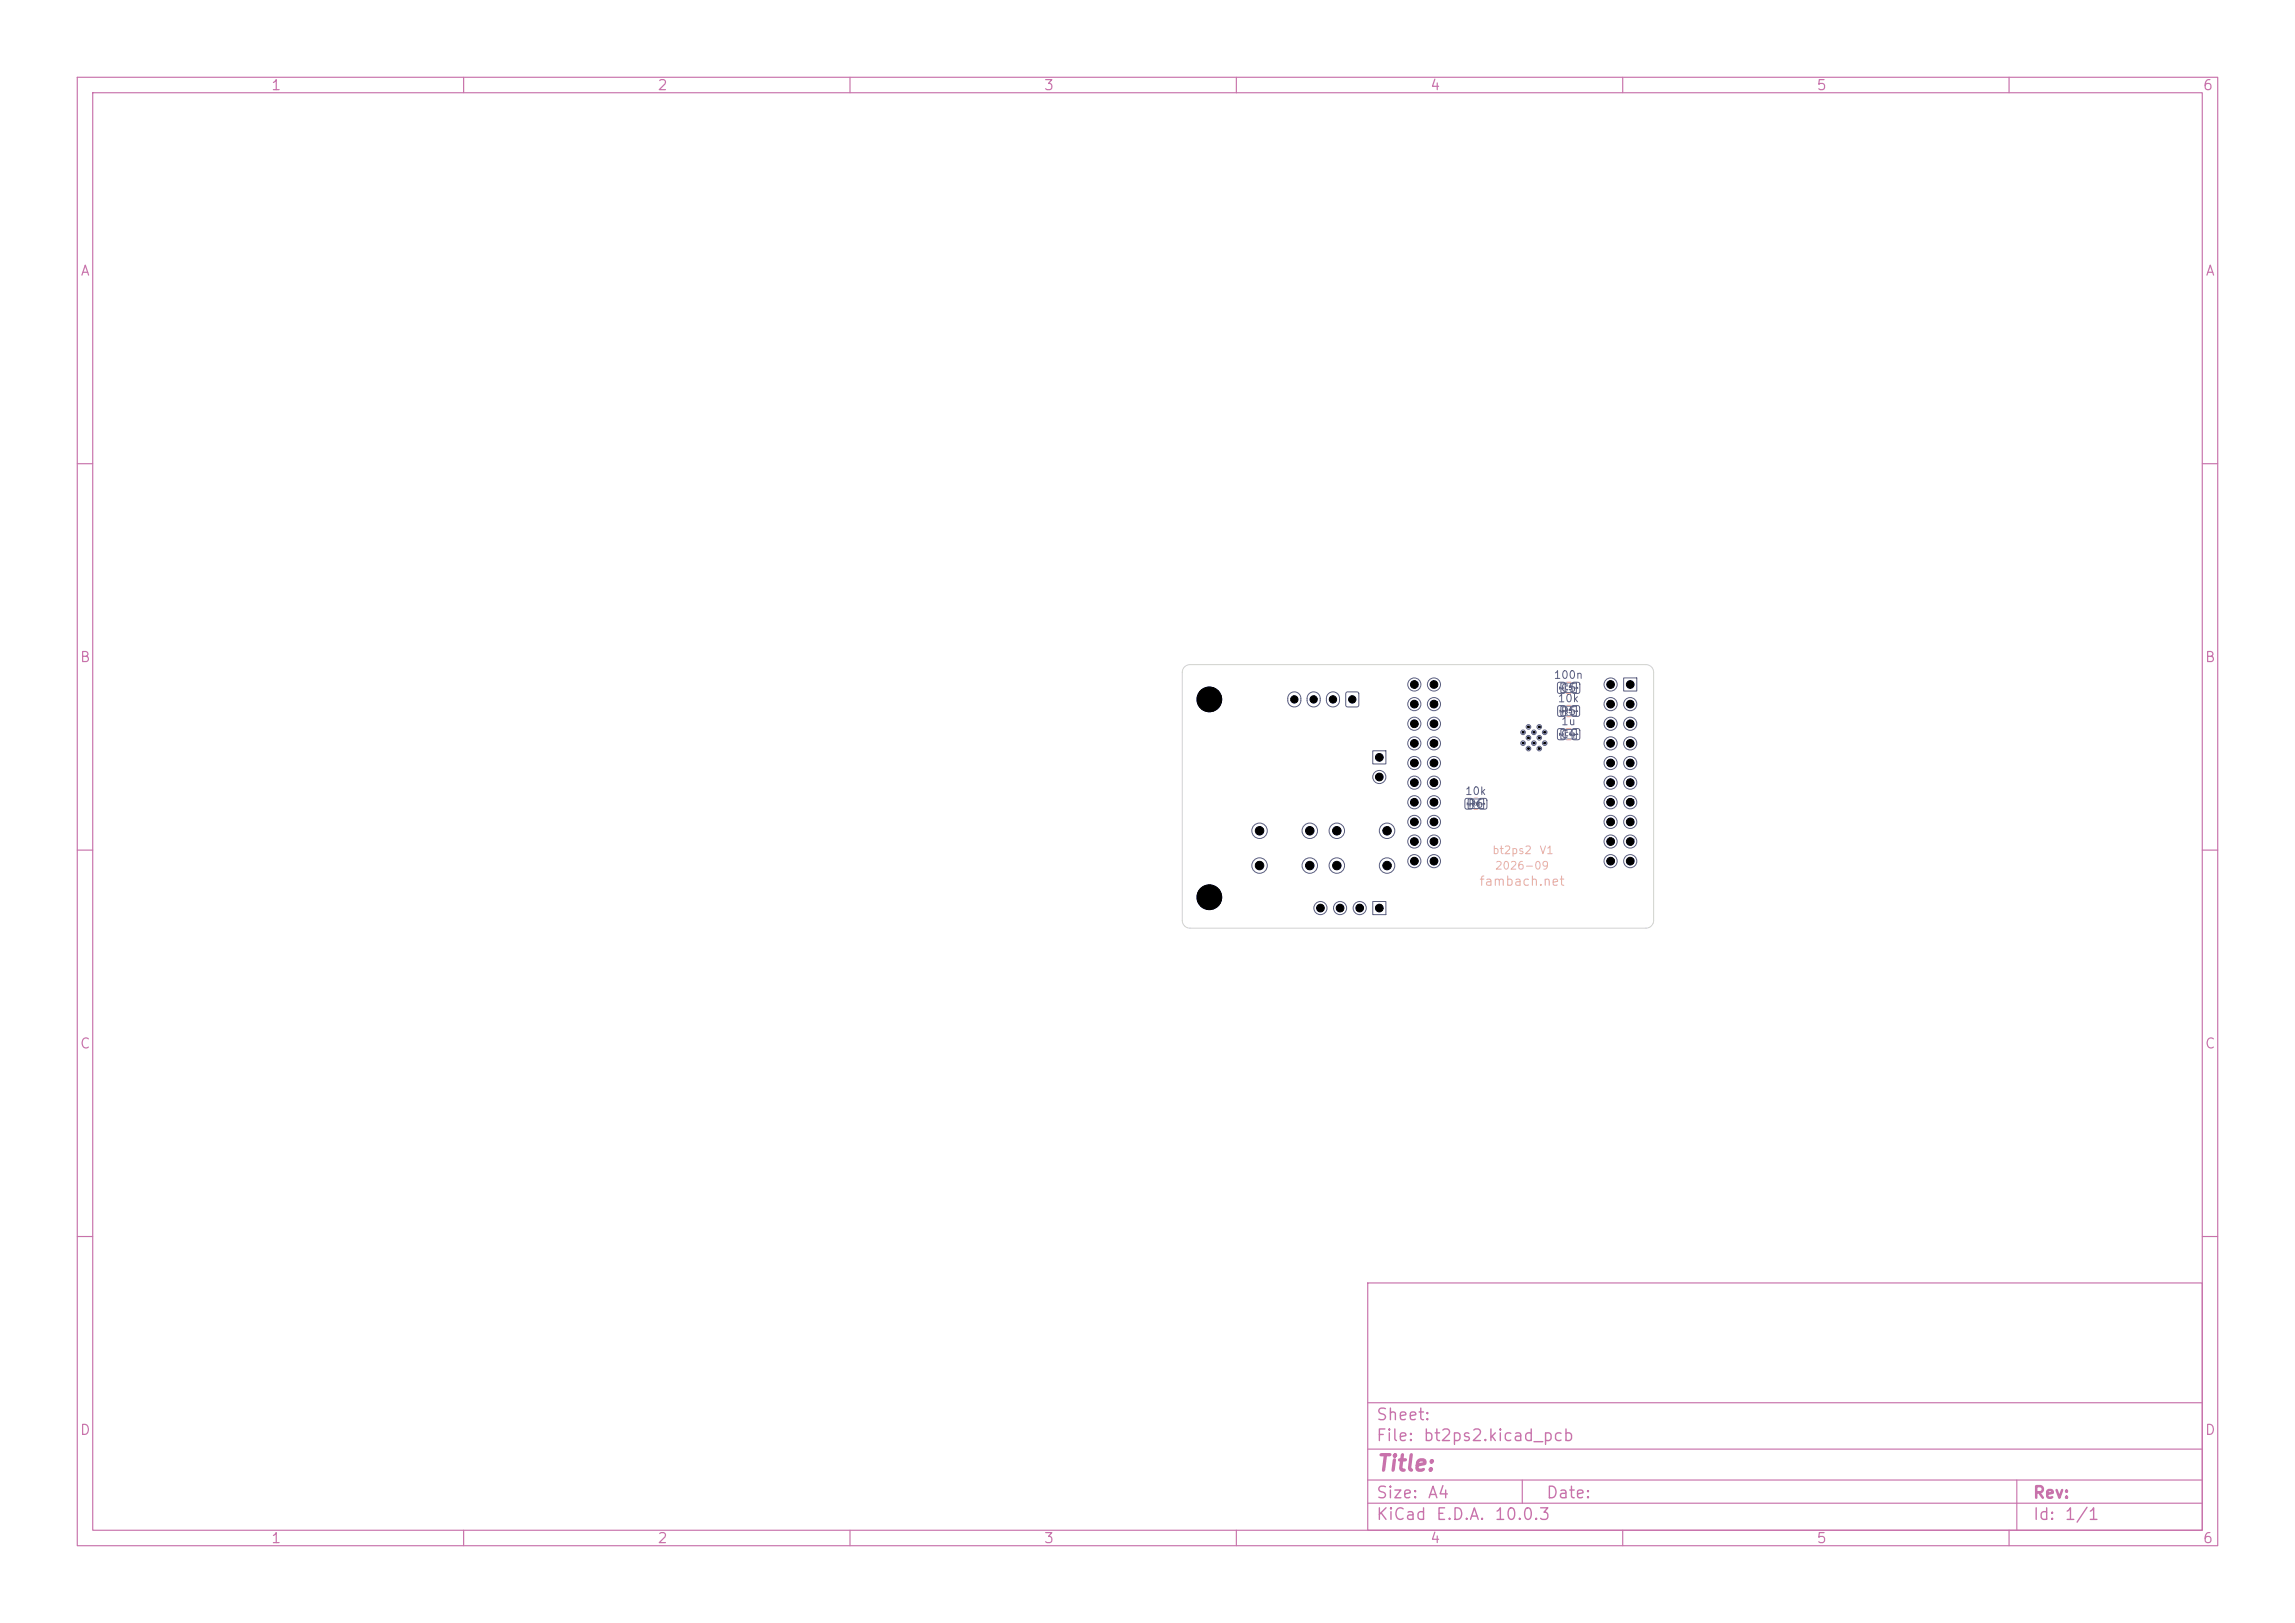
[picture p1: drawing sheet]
<svg xmlns="http://www.w3.org/2000/svg" width="297mm" height="210mm" viewBox="0 0 297 210" stroke-linecap="round" stroke-linejoin="round" font-family="sans-serif">
<defs><g id="words">
<text font-size="2" fill="#c872ab" x="178" y="190.8">Title:</text>
<g font-size="1.5" fill="#c872ab">
<text x="178" y="184.2">Sheet:</text>
<text x="178" y="186.9">File:</text>
<text x="184.1" y="186.9">bt2ps2.kicad_pcb</text>
<text x="178" y="197.1">KiCad</text>
<text x="178" y="194.3">Size:</text>
<text x="184.7" y="194.3">A4</text>
<text x="185.7" y="197.1">E.D.A.</text>
<text x="193.3" y="197.1">10.0.3</text>
<text x="200" y="194.3">Date:</text>
<text x="263" y="194.3">Rev:</text>
<text x="263" y="197.1">Id:</text>
<text x="267.1" y="197.1">1/1</text>
</g>
<g font-size="1.3" fill="#c872ab">
<text x="35" y="12">1</text>
<text x="85" y="12">2</text>
<text x="135" y="12">3</text>
<text x="185" y="12">4</text>
<text x="235" y="12">5</text>
<text x="285" y="12">6</text>
<text x="10.3" y="36">A</text>
<text x="285.4" y="36">A</text>
<text x="10.3" y="86">B</text>
<text x="285.3" y="86">B</text>
<text x="10.3" y="136">C</text>
<text x="285.3" y="136">C</text>
<text x="10.3" y="186">D</text>
<text x="285.3" y="186">D</text>
<text x="35" y="200">1</text>
<text x="85" y="200">2</text>
<text x="135" y="200">3</text>
<text x="185" y="200">4</text>
<text x="235" y="200">5</text>
<text x="285" y="200">6</text>
</g>
<text font-size="1.2" fill="#e8b2a7" x="191.3" y="114.9">fambach.net</text>
<g font-size="1" fill="#585d84">
<text x="201" y="88.1">100n</text>
<text x="201.9" y="89.8">C5</text>
<text x="201.5" y="91.1">10k</text>
<text x="201.9" y="95.8">C4</text>
<text x="201.9" y="92.8">R5</text>
<text x="201.9" y="94.1">1u</text>
<text x="189.5" y="103.1">10k</text>
<text x="189.9" y="104.8">R6</text>
</g>
<g font-size="1" fill="#e8b2a7">
<text x="193" y="110.8">bt2ps2</text>
<text x="193.4" y="112.8">2026-09</text>
<text x="199.2" y="110.8">V1</text>
</g>
<g font-size=".7" fill="#585d84">
<text x="167" y="90.2" transform="rotate(90 167 90.2)">4</text>
<text x="169.5" y="90.2" transform="rotate(90 169.5 90.2)">3</text>
<text x="172" y="90.2" transform="rotate(90 172 90.2)">2</text>
<text x="174.5" y="90.2" transform="rotate(90 174.5 90.2)">1</text>
<text x="162.7" y="108">1</text>
<text x="162.7" y="112.5">2</text>
<text x="169.2" y="108">1</text>
<text x="169.2" y="112.5">2</text>
<text x="172.7" y="108">1</text>
<text x="172.7" y="112.5">2</text>
<text x="179.2" y="108">1</text>
<text x="179.2" y="112.5">2</text>
</g>
<g font-size=".6" fill="#585d84">
<text x="182.5" y="89">22</text>
<text x="185" y="89">21</text>
<text x="208.1" y="89">2</text>
<text x="210.7" y="89">1</text>
<text x="182.5" y="91.5">24</text>
<text x="182.5" y="94.1">26</text>
<text x="185" y="91.5">23</text>
<text x="185" y="94.1">25</text>
<text x="208.1" y="91.5">4</text>
<text x="208.1" y="94.1">6</text>
<text x="210.7" y="91.5">3</text>
<text x="210.7" y="94.1">5</text>
<text x="178.2" y="98.4">1</text>
<text x="178.2" y="101">2</text>
<text x="182.5" y="96.6">28</text>
<text x="182.5" y="99.2">30</text>
<text x="182.5" y="101.7">32</text>
<text x="185" y="96.6">27</text>
<text x="185" y="99.2">29</text>
<text x="185" y="101.7">31</text>
<text x="207.9" y="99.2">10</text>
<text x="207.9" y="101.7">12</text>
<text x="208.1" y="96.6">8</text>
<text x="210.4" y="101.7">11</text>
<text x="210.7" y="96.6">7</text>
<text x="210.7" y="99.2">9</text>
<text x="182.5" y="104.2">34</text>
<text x="182.5" y="106.8">36</text>
<text x="185" y="104.2">33</text>
<text x="185" y="106.8">35</text>
<text x="207.9" y="104.2">14</text>
<text x="207.9" y="106.8">16</text>
<text x="210.4" y="104.2">13</text>
<text x="210.4" y="106.8">15</text>
<text x="182.5" y="109.3">38</text>
<text x="182.5" y="111.9">40</text>
<text x="185" y="109.3">37</text>
<text x="185" y="111.9">39</text>
<text x="207.9" y="109.3">18</text>
<text x="207.9" y="111.9">20</text>
<text x="210.4" y="109.3">17</text>
<text x="210.4" y="111.9">19</text>
<text x="170.6" y="117.9">4</text>
<text x="173.1" y="117.9">3</text>
<text x="175.7" y="117.9">2</text>
<text x="178.2" y="117.9">1</text>
</g>
<g font-size=".5" fill="#585d84">
<text x="201.7" y="88.8" transform="rotate(90 201.7 88.8)">2</text>
<text x="202.4" y="89.4">C5</text>
<text x="203.6" y="88.8" transform="rotate(90 203.6 88.8)">1</text>
<text x="201.7" y="94.8" transform="rotate(90 201.7 94.8)">2</text>
<text x="201.7" y="91.8" transform="rotate(90 201.7 91.8)">2</text>
<text x="202.4" y="95.4">C4</text>
<text x="202.4" y="92.4">R5</text>
<text x="203.6" y="91.8" transform="rotate(90 203.6 91.8)">1</text>
<text x="203.6" y="94.8" transform="rotate(90 203.6 94.8)">1</text>
<text x="189.7" y="103.8" transform="rotate(90 189.7 103.8)">2</text>
<text x="190.4" y="104.4">R6</text>
<text x="191.6" y="103.8" transform="rotate(90 191.6 103.8)">1</text>
</g>
<g font-size=".2" fill="#585d84">
<text x="196.9" y="94.9">39</text>
<text x="197.6" y="94.2">39</text>
<text x="197.6" y="95.6">39</text>
<text x="198.3" y="94.9">39</text>
<text x="199" y="94.2">39</text>
<text x="199" y="95.6">39</text>
<text x="199.7" y="94.9">39</text>
<text x="196.9" y="96.3">39</text>
<text x="197.6" y="97">39</text>
<text x="198.3" y="96.3">39</text>
<text x="199" y="97">39</text>
<text x="199.7" y="96.3">39</text>
</g>
</g></defs>
<g fill="none" stroke="#c872ab" stroke-width=".15">
<path d="M10 10h277v190h-277zM12 12h273v186h-273zM60 10v2M110 10v2M160 10v2M210 10v2M260 10v2M10 60h2M285 60h2M10 110h2M285 110h2M10 160h2"/>
<path d="M177 166h108v32h-108zM285 160h2M60 198v2M110 198v2M160 198v2M177 194.5h108M177 191.5h108M177 187.5h108M177 181.5h108M197 191.5v3M210 198v2M260 198v2"/>
<path d="M261 191.5v6.5"/>
</g>
<g fill="none" stroke="#585d84" stroke-width=".13">
<path d="M166.9 89.8a.85 .85 0 0 1 .9-.2 .85 .85 0 0 1 .6 .8v.2a.85 .85 0 0 1-.9 .9 .85 .85 0 0 1-.8-.9v-.4zM169.4 89.8a.85 .85 0 0 1 .9-.2 .85 .85 0 0 1 .6 .8v.2a.85 .85 0 0 1-.9 .9 .85 .85 0 0 1-.8-.9v-.4zM171.9 89.8a.85 .85 0 0 1 .9-.2 .85 .85 0 0 1 .6 .8v.2a.85 .85 0 0 1-.9 .9 .85 .85 0 0 1-.8-.9v-.4zM174.2 89.6l.2-.1 1.4 .1 .1 .2v1.4l-.1 .2-.2 .1-1.4-.1v-.2v-1.4zM177.7 97.1h1.7v1.7h-1.7zM201.6 88.3h.7l.2 .1 .1 1.1-.2 .2h-.6l-.2-.1v-1.1zM201.6 94.3h.7l.2 .1 .1 1.1-.2 .2h-.6l-.2-.1v-1.1zM201.7 91.4l.7-.1 .2 .2v.9l-.2 .3h-.6l-.2-.2v-1zM202 88.4h2v1.2h-2zM202 94.4h2v1.2h-2zM202 91.4h2v1.2h-2zM203.5 91.4l.7-.1 .2 .2v.9l-.1 .3h-.6l-.3-.2v-1z"/>
<path d="M203.5 88.3h.7l.2 .1 .1 1.1-.2 .2h-.6l-.2-.1v-1.1zM203.5 94.3h.7l.2 .1 .1 1.1-.2 .2h-.6l-.2-.1v-1.1zM210.1 87.7h1.7v1.7h-1.7zM177.7 116.7h1.7v1.7h-1.7zM189.7 103.4l.7-.1 .2 .2v.9l-.2 .3h-.6l-.2-.2v-1zM190 103.4h2v1.2h-2zM191.5 103.4l.7-.1 .2 .2v.9l-.1 .3h-.6l-.3-.2v-1z"/>
<circle cx="156.5" cy="90.5" r="1.6"/>
<circle cx="183" cy="93.6" r=".85"/>
<circle cx="183" cy="88.6" r=".85"/>
<circle cx="183" cy="98.7" r=".85"/>
<circle cx="183" cy="96.2" r=".85"/>
<circle cx="183" cy="91.1" r=".85"/>
<circle cx="185.6" cy="96.2" r=".85"/>
<circle cx="185.6" cy="91.1" r=".85"/>
<circle cx="185.6" cy="93.6" r=".85"/>
<circle cx="185.6" cy="88.6" r=".85"/>
<circle cx="185.6" cy="98.7" r=".85"/>
<circle cx="197.1" cy="96.2" r=".3"/>
<circle cx="197.1" cy="94.8" r=".3"/>
<circle cx="197.8" cy="95.5" r=".3"/>
<circle cx="197.8" cy="94.1" r=".3"/>
<circle cx="197.8" cy="96.9" r=".3"/>
<circle cx="198.5" cy="96.2" r=".3"/>
<circle cx="198.5" cy="94.8" r=".3"/>
<circle cx="199.2" cy="95.5" r=".3"/>
<circle cx="199.2" cy="94.1" r=".3"/>
<circle cx="199.2" cy="96.9" r=".3"/>
<circle cx="199.9" cy="96.2" r=".3"/>
<circle cx="199.9" cy="94.8" r=".3"/>
<circle cx="208.4" cy="93.6" r=".85"/>
<circle cx="208.4" cy="96.2" r=".85"/>
<circle cx="208.4" cy="91.1" r=".85"/>
<circle cx="208.4" cy="88.6" r=".85"/>
<circle cx="208.4" cy="98.7" r=".85"/>
<circle cx="211" cy="91.1" r=".85"/>
<circle cx="211" cy="93.6" r=".85"/>
<circle cx="211" cy="96.2" r=".85"/>
<circle cx="211" cy="98.7" r=".85"/>
<circle cx="156.5" cy="116.1" r="1.6"/>
<circle cx="163" cy="112" r="1"/>
<circle cx="163" cy="107.5" r="1"/>
<circle cx="169.5" cy="112" r="1"/>
<circle cx="169.5" cy="107.5" r="1"/>
<circle cx="170.9" cy="117.5" r=".85"/>
<circle cx="173" cy="112" r="1"/>
<circle cx="173" cy="107.5" r="1"/>
<circle cx="173.4" cy="117.5" r=".85"/>
<circle cx="176" cy="117.5" r=".85"/>
<circle cx="178.5" cy="100.5" r=".85"/>
<circle cx="179.5" cy="112" r="1"/>
<circle cx="179.5" cy="107.5" r="1"/>
<circle cx="183" cy="108.9" r=".85"/>
<circle cx="183" cy="106.3" r=".85"/>
<circle cx="183" cy="111.4" r=".85"/>
<circle cx="183" cy="101.3" r=".85"/>
<circle cx="183" cy="103.8" r=".85"/>
<circle cx="185.6" cy="111.4" r=".85"/>
<circle cx="185.6" cy="106.3" r=".85"/>
<circle cx="185.6" cy="101.3" r=".85"/>
<circle cx="185.6" cy="108.9" r=".85"/>
<circle cx="185.6" cy="103.8" r=".85"/>
<circle cx="208.4" cy="101.3" r=".85"/>
<circle cx="208.4" cy="111.4" r=".85"/>
<circle cx="208.4" cy="106.3" r=".85"/>
<circle cx="208.4" cy="108.9" r=".85"/>
<circle cx="208.4" cy="103.8" r=".85"/>
<circle cx="211" cy="108.9" r=".85"/>
<circle cx="211" cy="101.3" r=".85"/>
<circle cx="211" cy="103.8" r=".85"/>
<circle cx="211" cy="106.3" r=".85"/>
<circle cx="211" cy="111.4" r=".85"/>
</g>
<path d="M202.7 88.3h.6M202.7 89.7h.6M202.7 94.3h.6M202.7 95.7h.6M202.8 91.3h.4M202.8 92.7h.4M190.8 103.3h.4M190.8 104.7h.4" fill="none" stroke="#e8b2a7" stroke-width=".13"/>
<path d="M153.3 86.3l.4-.2 .3-.1h59a1 1 0 0 1 1 1v32.1a1 1 0 0 1-1 1h-59a1 1 0 0 1-1-1v-32.1l.1-.3z" fill="none" stroke="#d0d2cd" stroke-width=".13"/>
<g fill="#000" stroke="#000" stroke-width=".13">
<circle cx="156.5" cy="90.5" r="1.6"/>
<circle cx="167.5" cy="90.5" r=".47"/>
<circle cx="170" cy="90.5" r=".47"/>
<circle cx="172.5" cy="90.5" r=".48"/>
<circle cx="175" cy="90.5" r=".47"/>
<circle cx="178.5" cy="98" r=".5"/>
<circle cx="183" cy="93.6" r=".5"/>
<circle cx="183" cy="91.1" r=".5"/>
<circle cx="183" cy="98.7" r=".5"/>
<circle cx="183" cy="88.6" r=".5"/>
<circle cx="183" cy="96.2" r=".5"/>
<circle cx="185.6" cy="93.6" r=".5"/>
<circle cx="185.6" cy="98.7" r=".5"/>
<circle cx="185.6" cy="88.6" r=".5"/>
<circle cx="185.6" cy="91.1" r=".5"/>
<circle cx="185.6" cy="96.2" r=".5"/>
<circle cx="197.1" cy="96.2" r=".1"/>
<circle cx="197.1" cy="94.8" r=".1"/>
<circle cx="197.8" cy="95.5" r=".1"/>
<circle cx="197.8" cy="96.9" r=".1"/>
<circle cx="197.8" cy="94.1" r=".1"/>
<circle cx="198.5" cy="96.2" r=".1"/>
<circle cx="198.5" cy="94.8" r=".1"/>
<circle cx="199.2" cy="95.5" r=".1"/>
<circle cx="199.2" cy="96.9" r=".1"/>
<circle cx="199.2" cy="94.1" r=".1"/>
<circle cx="199.9" cy="96.2" r=".1"/>
<circle cx="199.9" cy="94.8" r=".1"/>
<circle cx="208.4" cy="93.6" r=".5"/>
<circle cx="208.4" cy="88.6" r=".5"/>
<circle cx="208.4" cy="96.2" r=".5"/>
<circle cx="208.4" cy="91.1" r=".5"/>
<circle cx="208.4" cy="98.7" r=".5"/>
<circle cx="211" cy="88.6" r=".5"/>
<circle cx="211" cy="98.7" r=".5"/>
<circle cx="211" cy="91.1" r=".5"/>
<circle cx="211" cy="96.2" r=".5"/>
<circle cx="211" cy="93.6" r=".5"/>
<circle cx="156.5" cy="116.1" r="1.6"/>
<circle cx="163" cy="112" r=".55"/>
<circle cx="163" cy="107.5" r=".55"/>
<circle cx="169.5" cy="112" r=".55"/>
<circle cx="169.5" cy="107.5" r=".55"/>
<circle cx="170.9" cy="117.5" r=".5"/>
<circle cx="173" cy="112" r=".55"/>
<circle cx="173" cy="107.5" r=".55"/>
<circle cx="173.4" cy="117.5" r=".5"/>
<circle cx="176" cy="117.5" r=".5"/>
<circle cx="178.5" cy="100.5" r=".5"/>
<circle cx="178.5" cy="117.5" r=".5"/>
<circle cx="179.5" cy="112" r=".55"/>
<circle cx="179.5" cy="107.5" r=".55"/>
<circle cx="183" cy="106.3" r=".5"/>
<circle cx="183" cy="103.8" r=".5"/>
<circle cx="183" cy="111.4" r=".5"/>
<circle cx="183" cy="101.3" r=".5"/>
<circle cx="183" cy="108.9" r=".5"/>
<circle cx="185.6" cy="106.3" r=".5"/>
<circle cx="185.6" cy="108.9" r=".5"/>
<circle cx="185.6" cy="101.3" r=".5"/>
<circle cx="185.6" cy="103.8" r=".5"/>
<circle cx="185.6" cy="111.4" r=".5"/>
<circle cx="208.4" cy="106.3" r=".5"/>
<circle cx="208.4" cy="108.9" r=".5"/>
<circle cx="208.4" cy="103.8" r=".5"/>
<circle cx="208.4" cy="101.3" r=".5"/>
<circle cx="208.4" cy="111.4" r=".5"/>
<circle cx="211" cy="106.3" r=".5"/>
<circle cx="211" cy="108.9" r=".5"/>
<circle cx="211" cy="101.3" r=".5"/>
<circle cx="211" cy="111.4" r=".5"/>
<circle cx="211" cy="103.8" r=".5"/>
</g>
<use href="#words"/>
</svg>
